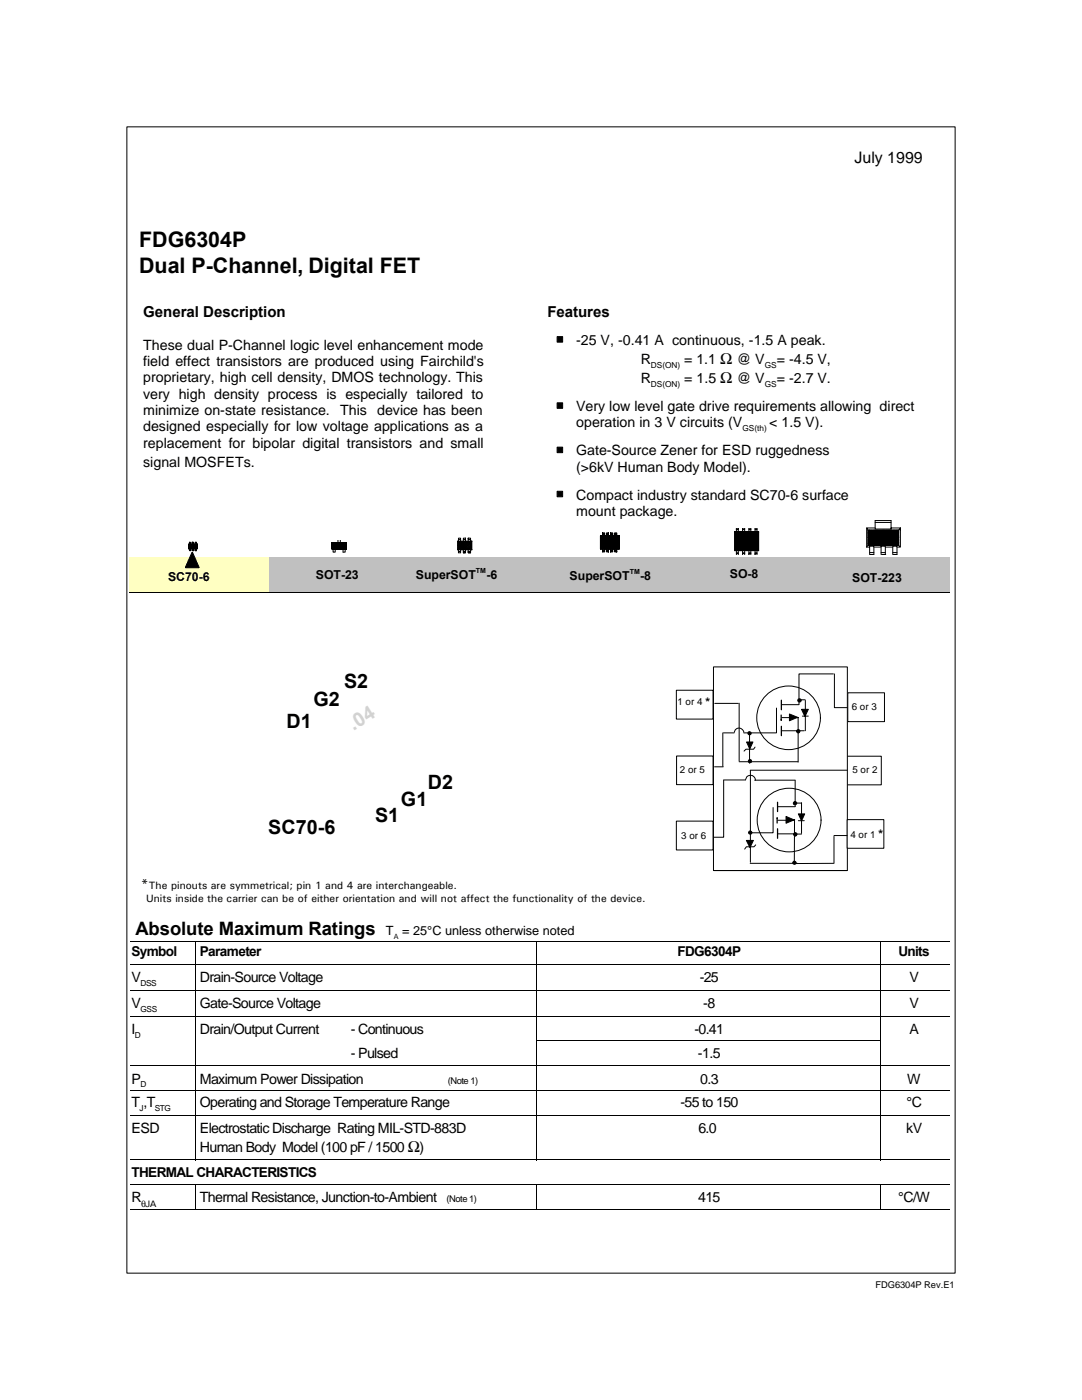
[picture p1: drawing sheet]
<svg xmlns="http://www.w3.org/2000/svg" width="216mm" height="279mm" viewBox="0 0 216 279" stroke-linecap="round" stroke-linejoin="round" font-family="sans-serif">
<defs><g id="words">
<g font-size="4.3">
<text x="27.8" y="49.4">FDG6304P</text>
<text x="27.8" y="54.4">Dual P-Channel, Digital FET</text>
</g>
<g font-size="3.9">
<text x="68.7" y="137.4">S2</text>
<text x="62.5" y="140.9">G2</text>
<text x="57.1" y="145.4">D1</text>
<text x="80" y="160.8">G1</text>
<text x="85.3" y="157.5">D2</text>
<text x="53.5" y="166.5">SC70-6</text>
<text x="74.8" y="164">S1</text>
</g>
<text font-size="3.9" fill="#d2d2d2" x="70.5" y="145.9" transform="rotate(-32 70.5 145.9)">.04</text>
<text font-size="3.7" x="27" y="186.7">Absolute Maximum Ratings</text>
<text font-size="3.2" x="170.5" y="32.6">July 1999</text>
<g font-size="3">
<text x="28.6" y="63.2">General Description</text>
<text x="109.2" y="63.2">Features</text>
</g>
<g font-size="2.8">
<text x="28.6" y="69.8">These dual P-Channel logic level enhancement mode</text>
<text x="115" y="68.8">-25 V, -0.41 A continuous, -1.5 A peak.</text>
<text x="28.6" y="73">field effect transistors are produced using Fairchild's</text>
<text x="28.6" y="76.3">proprietary, high cell density, DMOS technology. This</text>
<text x="127.8" y="76.5">R</text>
<text x="127.8" y="72.6">R</text>
<text x="136.5" y="72.6">= 1.1 Ω @ V</text>
<text x="136.5" y="76.5">= 1.5 Ω @ V</text>
<text x="155" y="76.5">= -2.7 V.</text>
<text x="155" y="72.6">= -4.5 V,</text>
<text x="28.6" y="79.5">very high density process is especially tailored to</text>
<text x="28.6" y="82.8">minimize on-state resistance.</text>
<text x="67.9" y="82.8">This</text>
<text x="75.3" y="82.8">device has been</text>
<text x="115" y="82">Very low level gate drive requirements allowing direct</text>
<text x="28.6" y="86.1">designed especially for low voltage applications as a</text>
<text x="28.6" y="89.3">replacement for bipolar digital transistors and small</text>
<text x="115" y="85.3">operation in 3 V circuits (V</text>
<text x="153.5" y="85.3">&lt; 1.5 V).</text>
<text x="28.6" y="93.3">signal MOSFETs.</text>
<text x="115" y="90.9">Gate-Source Zener for ESD ruggedness</text>
<text x="115" y="94.1">(&gt;6kV Human Body Model).</text>
<text x="115" y="99.7">Compact industry standard SC70-6 surface</text>
<text x="115" y="103">mount package.</text>
<text x="27.9" y="177.3">*</text>
<text x="26.2" y="196">V</text>
<text x="39.9" y="196">Drain-Source Voltage</text>
<text x="139.6" y="196">-25</text>
<text x="181.5" y="196">V</text>
<text x="26.2" y="201.2">V</text>
<text x="39.9" y="201.2">Gate-Source Voltage</text>
<text x="140.3" y="201.2">-8</text>
<text x="181.5" y="201.2">V</text>
<text x="26.2" y="206.3">I</text>
<text x="39.9" y="206.3">Drain/Output Current</text>
<text x="70" y="206.3">- Continuous</text>
<text x="138.6" y="206.3">-0.41</text>
<text x="181.5" y="206.3">A</text>
<text x="70" y="211.1">- Pulsed</text>
<text x="139.3" y="211.1">-1.5</text>
<text x="26.2" y="221">T ,T</text>
<text x="26.2" y="216.2">P</text>
<text x="39.9" y="221">Operating and Storage Temperature Range</text>
<text x="39.9" y="216.2">Maximum Power Dissipation</text>
<text x="135.8" y="221">-55 to 150</text>
<text x="139.7" y="216.2">0.3</text>
<text x="180.9" y="221">°C</text>
<text x="181" y="216.2">W</text>
<text x="26.2" y="226.2">ESD</text>
<text x="39.9" y="226.2">Electrostatic Discharge Rating MIL-STD-883D</text>
<text x="139.4" y="226.2">6.0</text>
<text x="180.8" y="226.2">kV</text>
<text x="39.9" y="230">Human Body Model (100 pF / 1500 Ω)</text>
<text x="26.2" y="239.9">R</text>
<text x="39.9" y="239.9">Thermal Resistance, Junction-to-Ambient</text>
<text x="139.3" y="239.9">415</text>
<text x="179.2" y="239.9">°C/W</text>
</g>
<g font-size="2.7">
<text x="26.2" y="190.9">Symbol</text>
<text x="39.9" y="190.9">Parameter</text>
<text x="135.2" y="190.9">FDG6304P</text>
<text x="179.3" y="190.9">Units</text>
<text x="26.2" y="234.8">THERMAL CHARACTERISTICS</text>
</g>
<g font-size="2.5">
<text x="33.5" y="116">SC70-6</text>
<text x="63" y="115.6">SOT-23</text>
<text x="83" y="115.6">SuperSOT</text>
<text x="97.1" y="115.6">-6</text>
<text x="113.7" y="115.8">SuperSOT</text>
<text x="127.8" y="115.8">-8</text>
<text x="145.6" y="115.4">SO-8</text>
<text x="170.1" y="116.2">SOT-223</text>
<text x="77" y="186.7">T = 25°C unless otherwise noted</text>
</g>
<g font-size="2.4">
<text x="140.8" y="140.8">*</text>
<text x="175.3" y="167.3">*</text>
</g>
<g font-size="2.1">
<text x="29.7" y="177.3">The pinouts are symmetrical; pin 1 and 4 are interchangeable.</text>
<text x="29.2" y="180">Units inside the carrier can be of either orientation and will not affect the functionality of the device.</text>
</g>
<g font-size="1.9">
<text x="135.2" y="140.8">1 or 4</text>
<text x="170" y="141.8">6 or 3</text>
<text x="135.7" y="154.2">2 or 5</text>
<text x="170.1" y="154.3">5 or 2</text>
<text x="135.9" y="167.5">3 or 6</text>
<text x="169.7" y="167.2">4 or 1</text>
<text x="89.4" y="216.2">(Note 1)</text>
<text x="89.1" y="239.9">(Note 1)</text>
<text x="28.2" y="240.9">θJA</text>
<text x="174.7" y="257">FDG6304P Rev.E1</text>
</g>
<g font-size="1.7">
<text x="129.9" y="77.3">DS(ON)</text>
<text x="129.9" y="73.4">DS(ON)</text>
<text x="152.6" y="77.3">GS</text>
<text x="152.6" y="73.4">GS</text>
<text x="148.2" y="86.1">GS(th)</text>
<text x="28.1" y="196.8">DSS</text>
<text x="28.1" y="201.9">GSS</text>
<text x="26.9" y="207.1">D</text>
<text x="27.9" y="221.7">J</text>
<text x="28.1" y="217">D</text>
<text x="30.9" y="221.7">STG</text>
</g>
<g font-size="1.4">
<text x="95" y="114.4">TM</text>
<text x="125.6" y="114.6">TM</text>
<text x="78.6" y="187.4">A</text>
</g>
</g></defs>
<path d="M25.8 111.3h27.9v6.9h-27.9z" fill="#ffffc2"/>
<g fill="#c0c0c0">
<path d="M53.7 111.3h26.9v6.9h-26.9z"/>
<path d="M80.6 111.3h27v6.9h-27z"/>
<path d="M107.5 111.3h27v6.9h-27z"/>
<path d="M134.4 111.3h27v6.9h-27z"/>
<path d="M161.3 111.3h28.3v6.9h-28.3z"/>
</g>
<g fill="none" stroke="#000" stroke-width=".2">
<path d="M25.3 25.3h165.3v228.8h-165.3zM25.8 118.2h163.7M37.6 109.5h1.8v-.9v.9h-1.8v-.9h1.8h-1.7v.9M37.6 108.6h.1M37.8 109.5v.4h.2M38 109.5v.4v-.1h-.2M38 108.3h-.2v-.1v.4M38 108.2v.4M38.4 109.5v.4h.2h-.2v-.1h.2h-.2M38.4 108.2h.2v.4M38.6 108.3h-.2v-.1v.4M38.6 109.5v.4"/>
<path d="M38.9 109.5v.4h.3h-.3v-.1h.3h-.3M38.9 108.6v-.4h.3v.4M38.9 108.3h.3M39.2 109.5v.4M66.3 108.6l.9 1M66.5 109.6v.6h.4v-.6M67.4 107.7v.6M67.9 107.7v.6M68.5 109.6v.6h.4v-.6M69.1 109.5l-1.2-1.2-1.1 1.3-.5-.5 .6-.8 1.2 1.3 1-1.1-.1-.2-1.1 1.3-1.2-1.3-.4 .5 .7 .8 1.2-1.3 .9 1-.2 .3-1.2-1.3-1.2 1.3-.2-.3 .8-1 1.2 1.3 .8-.9-.3-.4-1.2 1.3-1.1-1.3-.2 .2v-.1l1.1 1.2 1.1-1.3 .6 .5-.6 .8-1.2-1.3-1 1.1v.2l1.1-1.3 1.3 1.3 .4-.5-.8-.8-1.2 1.3M69.1 109.6h-2.9v-1.3h2.9v1.3v-1.3h-2.9v1.3h2.9M69.1 108.3h.1"/>
<path d="M91.3 108h2.8v1.7M91.3 108.8l.7-.7 1.5 1.5 .6-.5-1-1-1.5 1.5-.3-.2 1.4-1.3 1.4 1.5M91.3 108.3l.3-.2 1.4 1.5 1.1-1-.6-.5-1.5 1.5-.7-.7M91.3 108.3l1.4 1.3 1.4-1.4-.2-.1-1.4 1.5-1.2-1.1 .5-.4 1.5 1.5 .8-.8-.8-.7-1.5 1.5-.5-.4M91.3 109.2l1.2-1.1 1.4 1.5 .2-.1-1.3-1.4-1.5 1.5M91.3 109l.9-.9 1.5 1.5 .4-.3M91.3 109.7h2.8M91.3 109.6h2.8M91.5 108v-.6h.4v.6M91.5 109.7v.6M91.5 107.7h.4M91.9 109.7v.6h-.4v-.2h.4"/>
<path d="M92.5 107.7h.4v-.3v.6M92.5 109.7v.6M92.9 109.7v.6h-.4h.4M92.9 110.1h-.4h.4M92.9 107.4h-.4v.6M93.4 109.7v.6h.5h-.5v-.2h.5h-.5M93.4 107.4h.5v.6M93.9 107.7h-.5v-.3v.6M93.9 109.7v.6M94.1 108.4l-1.3 1.2-1.5-1.5h2.8v1.6M94.1 108.5l-.4-.4-1.5 1.5-.9-.9M119.8 106.9h3.8h-3.8v2.7h3.8v-2.7l-.1 2.7"/>
<path d="M119.8 109.6h3.8M120.2 106.3h.4v.6v-.2h-.4v.2v-.6v.2h.4M120.6 110h-.4v.2h.4v-.6v.2h-.4v-.2v.6M121 110h.4v.2v-.6v.2h-.4v-.2v.6h.4M121.4 106.3v.6v-.2h-.4v.2v-.6h.4v.2h-.4M121.8 109.6l1.7-1.7-1-1-2.7 2.7v-.2l2.5-2.5 1.2 1.2-1.5 1.5-2.2-2.4 .4-.3 2.6 2.7 .7-.8-1.8-1.9-1.9 1.9 .8 .8 2.5-2.7 .4 .3-2.3 2.4-1.4-1.5 1.1-1.2 2.6 2.5-.1 .2-2.7-2.7-.9 1 1.7 1.7h-.1l2.1-2.2-.6-.5-2.6 2.7-.5-.6 2-2.1 1.7 1.6-1 1.1-2.6-2.7-.1 .1 2.5 2.6 1.2-1.3-1.4-1.4-2.3 2.3 .4 .4 2.6-2.7 .7 .8-1.9 1.9h.1l-1.9-1.9 .8-.8 2.6 2.7 .3-.4-2.3-2.3-1.4 1.4 1.2 1.3 2.4-2.7-2.6 2.7-1-1.1 1.7-1.6 2 2.1-.5 .6-2.6-2.7-.6 .5 2.1 2.2M121.8 106.3h.5v.6v-.2h-.5v.2v-.6v.2h.5M122.3 110h-.5v.2v-.6v.2h.5v-.2v.6h-.5M122.6 110h.5v.2v-.6v.2h-.5v-.2v.6h.5M123.1 106.5h-.5v.2h.5v.2v-.6h-.5v.6M146.7 109.9h-.1M146.9 110.3h.4v.2h-.4"/>
<path d="M146.9 105.4v.7M146.9 109.9v.8M147 109.9l-.3-.4 3.4-3.3 1.2 1.2-2.5 2.5h.2l-2.3-2.3 1.4-1.4 3.2 3.2-.5 .5-3.6-3.7-.5 .5 3.1 3.2 1.5-1.7-2-2-2.6 2.5 1.2 1.2 3.4-3.7-3.6 3.7-1-1 2.8-2.7 1.8 1.8-1.7 1.9-2.9-3 .8-.7 3.6 3.7 .2-.4-3.3-3.3-1.3 1.2 2.5 2.5 2.1-2.3-1.4-1.4-3.2 3.1 .5 .6 3.6-3.7 .5 .6-3 3.1-1.6-1.7 2.1-2 2.5 2.4-1.1 1.3h.1l-3.6-3.6 .2-.1 3.6 3.7h-.1l.9-1-2.8-2.7-1.8 1.8 1.7 1.9 2.9-2.9-.8-.8-3.6 3.7h-.2l3.6-3.7 1 .9-2.6 2.8-2-2.1 1.6-1.6 3 2.9-.7 .8-3.6-3.7-.3 .3 3.3 3.4 1.3-1.4-2.3-2.3-2.3 2.3 1.3 1.4 3.3-3.4-.3-.3-3.7 3.7M147.3 105.5h-.4v.2h.4M147.3 105.4v.7M147.3 109.9v.8M147.4 109.9l-.7-.8 2.9-2.9 1.7 1.6-1.9 2.1-2.7-2.8 1-.9 3.6 3.7M148.2 110.3h.4v.2h-.4M148.2 105.4v.7M148.2 109.9v.8M148.6 105.5h-.4v.2h.4M148.6 105.4v.7"/>
<path d="M148.6 109.9v.8M149.4 105.5h.4v.2h-.4M149.4 110.3h.4v.2h-.4M149.4 105.4v.7M149.4 109.9v.8M149.8 105.4v.7M149.8 109.9v.8M150.7 105.5h.3v.2h-.3M150.7 110.3h.3v.2h-.3M150.7 105.4v.7M150.7 109.9v.8M151 105.4v.7"/>
<path d="M151 109.9v.8M151.4 106.1v3.8h-4.7v-3.7l-.1-.1h4.8l-.1 .1v3.7h.1h-4.8v-3.8l.1 .1h4.7M172.9 105.4v3.8M173.2 108.8l-.3 .4M173.2 105.8l3.1 3h.1l2.9-2.9-.2-.1-3 3-2.9-2.9 .3-.1 3.2 3 2.6-2.6-.4-.4-3 3-2.7-2.6 .5-.4 3.2 3 2.4-2.4-.7-.6-3 3-2.4-2.5 .7-.5 3.1 3h.1l2.2-2.2-.9-.8-3 3-2.2-2.2 .9-.8 3.1 3h.2l1.9-2-1.1-1-3.1 3-1.9-2 1.2-1 3.1 3 1.8-1.7-1.3-1.3-3.1 3-1.7-1.7 1.4-1.3 3.2 3 1.5-1.6-1.5-1.4-3.2 3h.2l-1.6-1.5 1.6-1.5 3.1 3M173.5 109h.9v1.7h-.8l-.1-1.7v.2h-.6M173.5 110.3h.9M174.4 109.2h1.4v-.2h.9v1.7M174.6 105.4h-1.7l.3 .4M174.6 104.3h3.2M175.8 110.3h.9M175.8 109v1.7"/>
<path d="M175.9 110.7h.8M176.2 108.8l3.1-3v3M176.7 109.2h1.4M177.8 105.6h-3.2v-1.7h3.2v1.7v-.2h1.9v.4v-.4l-.4 .4h-6.1v3h6.1l.4 .4h-.7M178 108.8l1.3-1.2-1.8-1.8-3 3-1.3-1.2 1.8-1.8 3.1 3h.2l1-1.1-2-1.9-3.1 3-1-1 2.1-2 3.1 3h.1l.8-.9-2.2-2.1-3.2 3h.1l-.8-.8 2.3-2.2 3.1 3h.1l.6-.6-2.4-2.4-3.1 3-.6-.6 2.5-2.4 3.2 3 .4-.4-2.7-2.6-3 3-.4-.3 2.7-2.7 3.2 3 .2-.1-3-2.9-3 3-.1-.1 2.9-2.9 3.1 3M178.1 110.7v-1.7h.9v1.7h-.8M178.1 110.3h.9M179.7 105.4v3.7M25.9 187.9h163.5M25.9 192.4h163.5M25.9 197.6h163.5M38.9 187.8v43.7"/>
<path d="M107.1 187.8v43.7M175.6 187.8v43.7M25.9 202.8h163.5M25.9 212.7h163.5M25.9 217.6h163.5M107 207.7h68.7M25.9 222.6h163.5M25.9 231.4h163.5M25.9 236.4h163.5M38.9 236.3v5.1M107.1 236.3v5.1M175.6 236.3v5.1"/>
<path d="M25.9 241.3h163.5"/>
</g>
<path d="M111.2 67.2h1.1v1.1h-1.1zM111.2 80.4h1.1v1.1h-1.1zM111.2 89.2h1.1v1.1h-1.1zM111.2 98h1.1v1.1h-1.1z" fill="#000" stroke="#000" stroke-width=".2"/>
<path d="M38.4 110.1l1.4 3.2h-2.8z" fill-rule="evenodd" fill="#000" stroke="#000" stroke-width=".2"/>
<path d="M37.7 108.6h1.6v.9h-1.6z" fill="#000" stroke="#000" stroke-width=".25"/>
<g fill="#fff" stroke="#000" stroke-width=".2">
<path d="M168.6 150.9h7.3v5.7h-7.3z"/>
<path d="M135 137.8h7.3v5.7h-7.3z"/>
<path d="M142.4 133.1h26.7v40.6h-26.7z"/>
<path d="M169 163.6h7.4v5.7h-7.4z"/>
<path d="M135 150.9h7.3v5.7h-7.3z"/>
<path d="M135 163.9h7.3v5.7h-7.3z"/>
<path d="M169.2 138.3h7.3v5.7h-7.3z"/>
</g>
<g fill="none" stroke="#000" stroke-width=".2">
<path d="M159.6 139.7h1.1M160.7 139.8v6M166.3 134.5h-6.9v6.1M166.5 134.5v6.7h2.5M142.6 153h1.7M142.6 140.4h4.7M144.2 146.3v6.7M144.4 146.3h1.9M144.4 155.7v11.4h-1.9M144.4 155.7h4.2M146.4 146.3l.3-.7a1 1 0 0 1 1.1-.2 1 1 0 0 1 .7 .9M147.5 152h11.7"/>
<path d="M147.5 140.3v11.6M148.7 155.7l.3-.7a1 1 0 0 1 1.1-.2 1 1 0 0 1 .6 .9M149.6 146.5v5.8M149.7 153.7h19.3M149.7 153.8v18.3M150.6 155.7h8M150.7 149.1l-.3 .4h-1.6l-.3 .4M154.9 141.3v5h-6.3M156 140.6h3.4M156 143.2h3.3v8.9M156.1 145.8h4.4M158.7 155.7v5.3"/>
<path d="M160.1 142.9h1.2M142.5 173.7h26.5M149.7 172.3h9.4M150.8 168.6l-.3 .4h-1.6l-.3 .5M154.3 161.2v5h-4.6M155.2 166.4h3.5M155.2 163.7h3.3M155.2 161h3.5M158.5 163.7v8.6h7.8M158.8 160.3h1.1M159 166.5h.9M159.3 163.8h1.2"/>
<path d="M159.9 160.2v6.1M166.4 166.8h2.6M166.4 166.9v5.4"/>
<circle cx="157.4" cy="143.3" r="6.4"/>
<circle cx="157.5" cy="163.7" r="6.4"/>
</g>
<g fill="#000" stroke="#000" stroke-width=".2">
<path d="M149.3 146.1l.3-.1 .2 .1v.5l-.2 .1-.3-.1z" fill-rule="evenodd"/>
<path d="M149 148.1h1.2l-.6 1.4z" fill-rule="evenodd"/>
<path d="M149.4 151.7l.2-.1 .3 .1v.4h-.5z" fill-rule="evenodd"/>
<path d="M157.5 142.5l1.8 .7-1.8 .6z" fill-rule="evenodd"/>
<path d="M159 145.7l.3-.1 .3 .1v.2l-.1 .3-.2 .1-.3-.1-.1-.3z" fill-rule="evenodd"/>
<path d="M159.9 141.6h1.4l-.7 1.4z" fill-rule="evenodd"/>
<path d="M148.9 167.7h1.4l-.7 1.5z" fill-rule="evenodd"/>
<path d="M149.5 165.9l.2-.1 .2 .1 .2 .3-.2 .2-.2 .1-.3-.1v-.2z" fill-rule="evenodd"/>
<path d="M158.3 172l.2-.2 .2 .2 .2 .2-.2 .2-.2 .1-.3-.1v-.2z" fill-rule="evenodd"/>
<path d="M156.8 162.9l1.8 .7-1.8 .7z" fill-rule="evenodd"/>
<path d="M158.4 160.1l.2-.2 .3 .2 .1 .2-.1 .2h-.5l-.1-.2z" fill-rule="evenodd"/>
<path d="M158.5 166.3l.2-.1 .3 .1v.2l-.1 .3-.2 .1-.2-.1-.2-.3z" fill-rule="evenodd"/>
<path d="M159.3 162.4h1.3l-.7 1.4z" fill-rule="evenodd"/>
<circle cx="159.5" cy="139.8" r=".36"/>
</g>
<path d="M155.9 139.7v1.9M155.9 142.7v1M155.9 144.9v1.9M155.1 163.3v1M155.2 160.1v1.9M155.2 165.4v1.9" fill="none" stroke="#000" stroke-width=".25"/>
<use href="#words"/>
</svg>
